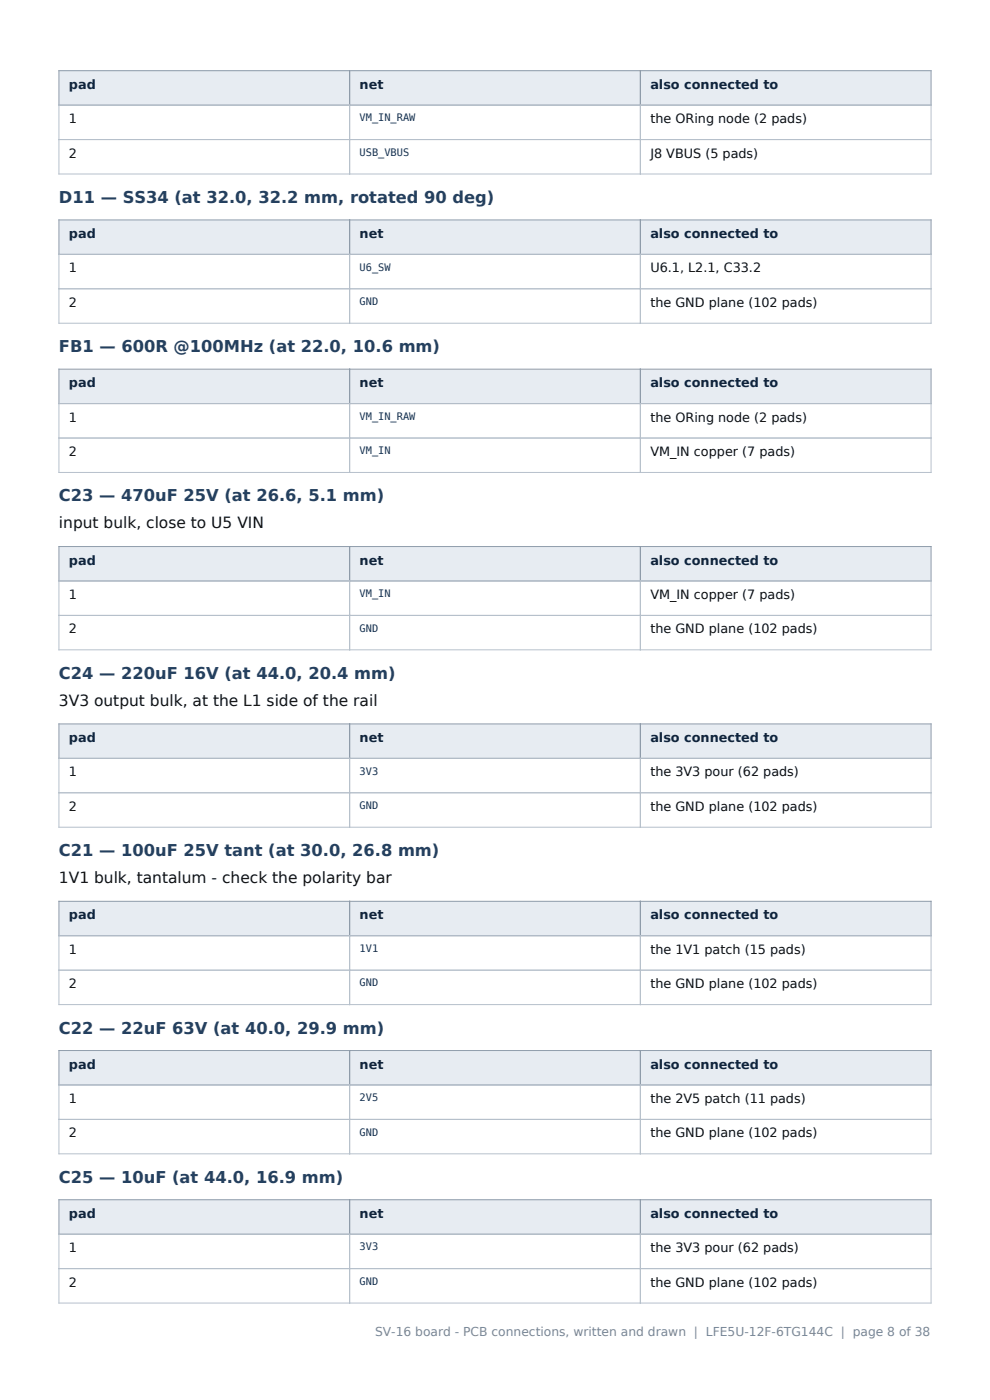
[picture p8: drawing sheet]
<svg xmlns="http://www.w3.org/2000/svg" width="210mm" height="297mm" viewBox="0 0 210 297" stroke-linecap="round" stroke-linejoin="round" font-family="sans-serif">
<defs><g id="words">
<g font-size="3.5" fill="#24405f">
<text x="12.5" y="43.1">D11 — SS34 (at 32.0, 32.2 mm, rotated 90 deg)</text>
<text x="12.5" y="74.7">FB1 — 600R @100MHz (at 22.0, 10.6 mm)</text>
<text x="12.5" y="106.4">C23 — 470uF 25V (at 26.6, 5.1 mm)</text>
<text x="12.5" y="144">C24 — 220uF 16V (at 44.0, 20.4 mm)</text>
<text x="12.5" y="181.6">C21 — 100uF 25V tant (at 30.0, 26.8 mm)</text>
<text x="12.5" y="219.3">C22 — 22uF 63V (at 40.0, 29.9 mm)</text>
<text x="12.5" y="250.9">C25 — 10uF (at 44.0, 16.9 mm)</text>
</g>
<g font-size="3.3" fill="#111">
<text x="12.5" y="112.1">input bulk, close to U5 VIN</text>
<text x="12.5" y="149.7">3V3 output bulk, at the L1 side of the rail</text>
<text x="12.5" y="187.4">1V1 bulk, tantalum - check the polarity bar</text>
</g>
<g font-size="2.7" fill="#10243c">
<text x="14.6" y="18.8">pad</text>
<text x="76.3" y="18.8">net</text>
<text x="137.9" y="18.8">also connected to</text>
<text x="14.6" y="50.5">pad</text>
<text x="76.3" y="50.5">net</text>
<text x="137.9" y="50.5">also connected to</text>
<text x="14.6" y="82.1">pad</text>
<text x="76.3" y="82.1">net</text>
<text x="137.9" y="82.1">also connected to</text>
<text x="14.6" y="119.8">pad</text>
<text x="76.3" y="119.8">net</text>
<text x="137.9" y="119.8">also connected to</text>
<text x="14.6" y="157.4">pad</text>
<text x="76.3" y="157.4">net</text>
<text x="137.9" y="157.4">also connected to</text>
<text x="14.6" y="195">pad</text>
<text x="76.3" y="195">net</text>
<text x="137.9" y="195">also connected to</text>
<text x="14.6" y="226.7">pad</text>
<text x="76.3" y="226.7">net</text>
<text x="137.9" y="226.7">also connected to</text>
<text x="14.6" y="258.3">pad</text>
<text x="76.3" y="258.3">net</text>
<text x="137.9" y="258.3">also connected to</text>
</g>
<g font-size="2.7" fill="#111">
<text x="14.6" y="26.1">1</text>
<text x="137.9" y="26.1">the ORing node (2 pads)</text>
<text x="14.6" y="33.4">2</text>
<text x="137.9" y="33.4">J8 VBUS (5 pads)</text>
<text x="14.6" y="57.8">1</text>
<text x="137.9" y="57.8">U6.1, L2.1, C33.2</text>
<text x="14.6" y="65.1">2</text>
<text x="137.9" y="65.1">the GND plane (102 pads)</text>
<text x="14.6" y="89.4">1</text>
<text x="137.9" y="89.4">the ORing node (2 pads)</text>
<text x="14.6" y="96.8">2</text>
<text x="137.9" y="96.8">VM_IN copper (7 pads)</text>
<text x="14.6" y="127.1">1</text>
<text x="137.9" y="127.1">VM_IN copper (7 pads)</text>
<text x="14.6" y="134.4">2</text>
<text x="137.9" y="134.4">the GND plane (102 pads)</text>
<text x="14.6" y="164.7">1</text>
<text x="137.9" y="164.7">the 3V3 pour (62 pads)</text>
<text x="14.6" y="172">2</text>
<text x="137.9" y="172">the GND plane (102 pads)</text>
<text x="14.6" y="202.3">1</text>
<text x="137.9" y="202.3">the 1V1 patch (15 pads)</text>
<text x="14.6" y="209.6">2</text>
<text x="137.9" y="209.6">the GND plane (102 pads)</text>
<text x="14.6" y="234">1</text>
<text x="137.9" y="234">the 2V5 patch (11 pads)</text>
<text x="14.6" y="241.3">2</text>
<text x="137.9" y="241.3">the GND plane (102 pads)</text>
<text x="14.6" y="265.7">1</text>
<text x="137.9" y="265.7">the 3V3 pour (62 pads)</text>
<text x="14.6" y="273">2</text>
<text x="137.9" y="273">the GND plane (102 pads)</text>
</g>
<text font-size="2.6" fill="#7a8794" x="79.5" y="283.5">SV-16 board - PCB connections, written and drawn | LFE5U-12F-6TG144C | page 8 of 38</text>
<g font-size="2.2" fill="#14314f">
<text x="76.3" y="25.7">VM_IN_RAW</text>
<text x="76.3" y="33">USB_VBUS</text>
<text x="76.3" y="57.4">U6_SW</text>
<text x="76.3" y="64.7">GND</text>
<text x="76.3" y="89">VM_IN_RAW</text>
<text x="76.3" y="96.3">VM_IN</text>
<text x="76.3" y="126.7">VM_IN</text>
<text x="76.3" y="134">GND</text>
<text x="76.3" y="164.3">3V3</text>
<text x="76.3" y="171.6">GND</text>
<text x="76.3" y="201.9">1V1</text>
<text x="76.3" y="209.2">GND</text>
<text x="76.3" y="233.6">2V5</text>
<text x="76.3" y="240.9">GND</text>
<text x="76.3" y="265.3">3V3</text>
<text x="76.3" y="272.6">GND</text>
</g>
</g></defs>
<g fill="#e7ecf2">
<path d="M12.5 15h61.7v7.3h-61.7z" fill-rule="evenodd"/>
<path d="M74.2 15h61.6v7.3h-61.6z" fill-rule="evenodd"/>
<path d="M135.8 15h61.7v7.3h-61.7z" fill-rule="evenodd"/>
<path d="M13.6 15.9h59.5v5.5h-59.5z" fill-rule="evenodd"/>
<path d="M14.6 16.5h5.7v3.1h-5.7z" fill-rule="evenodd"/>
<path d="M75.2 15.9h59.6v5.5h-59.6z" fill-rule="evenodd"/>
<path d="M76.3 16.5h5.1v3.1h-5.1z" fill-rule="evenodd"/>
<path d="M136.9 15.9h59.5v5.5h-59.5z" fill-rule="evenodd"/>
<path d="M137.9 16.5h27.2v3.1h-27.2z" fill-rule="evenodd"/>
</g>
<path d="M12.5 15h185v7.3h-185zM74.2 15v7.3M135.8 15v7.3" fill="none" stroke="#8f9cab" stroke-width=".21"/>
<path d="M12.5 22.3h185v14.6h-185zM12.5 29.6h185M74.2 22.3v14.6M135.8 22.3v14.6" fill="none" stroke="#b6c0cb" stroke-width=".21"/>
<g fill="#e7ecf2">
<path d="M12.5 46.7h61.7v7.3h-61.7z" fill-rule="evenodd"/>
<path d="M74.2 46.7h61.6v7.3h-61.6z" fill-rule="evenodd"/>
<path d="M135.8 46.7h61.7v7.3h-61.7z" fill-rule="evenodd"/>
<path d="M13.6 47.5h59.5v5.6h-59.5z" fill-rule="evenodd"/>
<path d="M14.6 48.2h5.7v3h-5.7z" fill-rule="evenodd"/>
<path d="M75.2 47.5h59.6v5.6h-59.6z" fill-rule="evenodd"/>
<path d="M76.3 48.2h5.1v3h-5.1z" fill-rule="evenodd"/>
<path d="M136.9 47.5h59.5v5.6h-59.5z" fill-rule="evenodd"/>
<path d="M137.9 48.2h27.2v3h-27.2z" fill-rule="evenodd"/>
</g>
<path d="M12.5 46.7h185v7.3h-185zM74.2 46.7v7.3M135.8 46.7v7.3" fill="none" stroke="#8f9cab" stroke-width=".21"/>
<path d="M12.5 54h185v14.6h-185zM74.2 54v14.6M135.8 54v14.6M12.5 61.3h185" fill="none" stroke="#b6c0cb" stroke-width=".21"/>
<g fill="#e7ecf2">
<path d="M12.5 78.3h61.7v7.3h-61.7z" fill-rule="evenodd"/>
<path d="M74.2 78.3h61.6v7.3h-61.6z" fill-rule="evenodd"/>
<path d="M135.8 78.3h61.7v7.3h-61.7z" fill-rule="evenodd"/>
<path d="M13.6 79.2h59.5v5.5h-59.5z" fill-rule="evenodd"/>
<path d="M14.6 79.8h5.7v3.1h-5.7z" fill-rule="evenodd"/>
<path d="M75.2 79.2h59.6v5.5h-59.6z" fill-rule="evenodd"/>
<path d="M76.3 79.8h5.1v3.1h-5.1z" fill-rule="evenodd"/>
<path d="M136.9 79.2h59.5v5.5h-59.5z" fill-rule="evenodd"/>
<path d="M137.9 79.8h27.2v3.1h-27.2z" fill-rule="evenodd"/>
</g>
<path d="M12.5 78.3h185v7.3h-185zM74.2 78.3v7.3M135.8 78.3v7.3" fill="none" stroke="#8f9cab" stroke-width=".21"/>
<path d="M12.5 85.6h185v14.6h-185zM12.5 92.9h185M74.2 85.6v14.6M135.8 85.6v14.6" fill="none" stroke="#b6c0cb" stroke-width=".21"/>
<g fill="#e7ecf2">
<path d="M12.5 115.9h61.7v7.3h-61.7z" fill-rule="evenodd"/>
<path d="M74.2 115.9h61.6v7.3h-61.6z" fill-rule="evenodd"/>
<path d="M135.8 115.9h61.7v7.3h-61.7z" fill-rule="evenodd"/>
<path d="M13.6 116.8h59.5v5.6h-59.5z" fill-rule="evenodd"/>
<path d="M14.6 117.5h5.7v3h-5.7z" fill-rule="evenodd"/>
<path d="M75.2 116.8h59.6v5.6h-59.6z" fill-rule="evenodd"/>
<path d="M76.3 117.5h5.1v3h-5.1z" fill-rule="evenodd"/>
<path d="M136.9 116.8h59.5v5.6h-59.5z" fill-rule="evenodd"/>
<path d="M137.9 117.5h27.2v3h-27.2z" fill-rule="evenodd"/>
</g>
<path d="M12.5 115.9h185v7.3h-185zM74.2 115.9v7.3M135.8 115.9v7.3" fill="none" stroke="#8f9cab" stroke-width=".21"/>
<path d="M12.5 123.2h185v14.7h-185zM12.5 130.6h185M74.2 123.2v14.7M135.8 123.2v14.7" fill="none" stroke="#b6c0cb" stroke-width=".21"/>
<g fill="#e7ecf2">
<path d="M12.5 153.6h61.7v7.3h-61.7z" fill-rule="evenodd"/>
<path d="M74.2 153.6h61.6v7.3h-61.6z" fill-rule="evenodd"/>
<path d="M135.8 153.6h61.7v7.3h-61.7z" fill-rule="evenodd"/>
<path d="M13.6 154.5h59.5v5.5h-59.5z" fill-rule="evenodd"/>
<path d="M14.6 155.1h5.7v3.1h-5.7z" fill-rule="evenodd"/>
<path d="M75.2 154.5h59.6v5.5h-59.6z" fill-rule="evenodd"/>
<path d="M76.3 155.1h5.1v3.1h-5.1z" fill-rule="evenodd"/>
<path d="M136.9 154.5h59.5v5.5h-59.5z" fill-rule="evenodd"/>
<path d="M137.9 155.1h27.2v3.1h-27.2z" fill-rule="evenodd"/>
</g>
<path d="M12.5 153.6h185v7.3h-185zM74.2 153.6v7.3M135.8 153.6v7.3" fill="none" stroke="#8f9cab" stroke-width=".21"/>
<path d="M12.5 160.9h185v14.6h-185zM12.5 168.2h185M74.2 160.9v14.6M135.8 160.9v14.6" fill="none" stroke="#b6c0cb" stroke-width=".21"/>
<g fill="#e7ecf2">
<path d="M12.5 191.2h61.7v7.3h-61.7z" fill-rule="evenodd"/>
<path d="M74.2 191.2h61.6v7.3h-61.6z" fill-rule="evenodd"/>
<path d="M135.8 191.2h61.7v7.3h-61.7z" fill-rule="evenodd"/>
<path d="M13.6 192.1h59.5v5.5h-59.5z" fill-rule="evenodd"/>
<path d="M14.6 192.7h5.7v3.1h-5.7z" fill-rule="evenodd"/>
<path d="M75.2 192.1h59.6v5.5h-59.6z" fill-rule="evenodd"/>
<path d="M76.3 192.7h5.1v3.1h-5.1z" fill-rule="evenodd"/>
<path d="M136.9 192.1h59.5v5.5h-59.5z" fill-rule="evenodd"/>
<path d="M137.9 192.7h27.2v3.1h-27.2z" fill-rule="evenodd"/>
</g>
<path d="M12.5 191.2h185v7.3h-185zM74.2 191.2v7.3M135.8 191.2v7.3" fill="none" stroke="#8f9cab" stroke-width=".21"/>
<path d="M12.5 198.5h185v14.6h-185zM74.2 198.5v14.6M135.8 198.5v14.6M12.5 205.8h185" fill="none" stroke="#b6c0cb" stroke-width=".21"/>
<g fill="#e7ecf2">
<path d="M12.5 222.9h61.7v7.3h-61.7z" fill-rule="evenodd"/>
<path d="M74.2 222.9h61.6v7.3h-61.6z" fill-rule="evenodd"/>
<path d="M135.8 222.9h61.7v7.3h-61.7z" fill-rule="evenodd"/>
<path d="M13.6 223.7h59.5v5.6h-59.5z" fill-rule="evenodd"/>
<path d="M14.6 224.4h5.7v3.1h-5.7z" fill-rule="evenodd"/>
<path d="M75.2 223.7h59.6v5.6h-59.6z" fill-rule="evenodd"/>
<path d="M76.3 224.4h5.1v3.1h-5.1z" fill-rule="evenodd"/>
<path d="M136.9 223.7h59.5v5.6h-59.5z" fill-rule="evenodd"/>
<path d="M137.9 224.4h27.2v3.1h-27.2z" fill-rule="evenodd"/>
</g>
<path d="M12.5 222.9h185v7.3h-185zM74.2 222.9v7.3M135.8 222.9v7.3" fill="none" stroke="#8f9cab" stroke-width=".21"/>
<path d="M12.5 230.2h185v14.6h-185zM12.5 237.5h185M74.2 230.2v14.6M135.8 230.2v14.6" fill="none" stroke="#b6c0cb" stroke-width=".21"/>
<g fill="#e7ecf2">
<path d="M12.5 254.5h61.7v7.3h-61.7z" fill-rule="evenodd"/>
<path d="M74.2 254.5h61.6v7.3h-61.6z" fill-rule="evenodd"/>
<path d="M135.8 254.5h61.7v7.3h-61.7z" fill-rule="evenodd"/>
<path d="M13.6 255.4h59.5v5.5h-59.5z" fill-rule="evenodd"/>
<path d="M14.6 256h5.7v3.1h-5.7z" fill-rule="evenodd"/>
<path d="M75.2 255.4h59.6v5.5h-59.6z" fill-rule="evenodd"/>
<path d="M76.3 256h5.1v3.1h-5.1z" fill-rule="evenodd"/>
<path d="M136.9 255.4h59.5v5.5h-59.5z" fill-rule="evenodd"/>
<path d="M137.9 256h27.2v3.1h-27.2z" fill-rule="evenodd"/>
</g>
<path d="M12.5 254.5h185v7.3h-185zM74.2 254.5v7.3M135.8 254.5v7.3" fill="none" stroke="#8f9cab" stroke-width=".21"/>
<path d="M12.5 261.8h185v14.6h-185zM12.5 269.1h185M74.2 261.8v14.6M135.8 261.8v14.6" fill="none" stroke="#b6c0cb" stroke-width=".21"/>
<use href="#words"/>
</svg>
